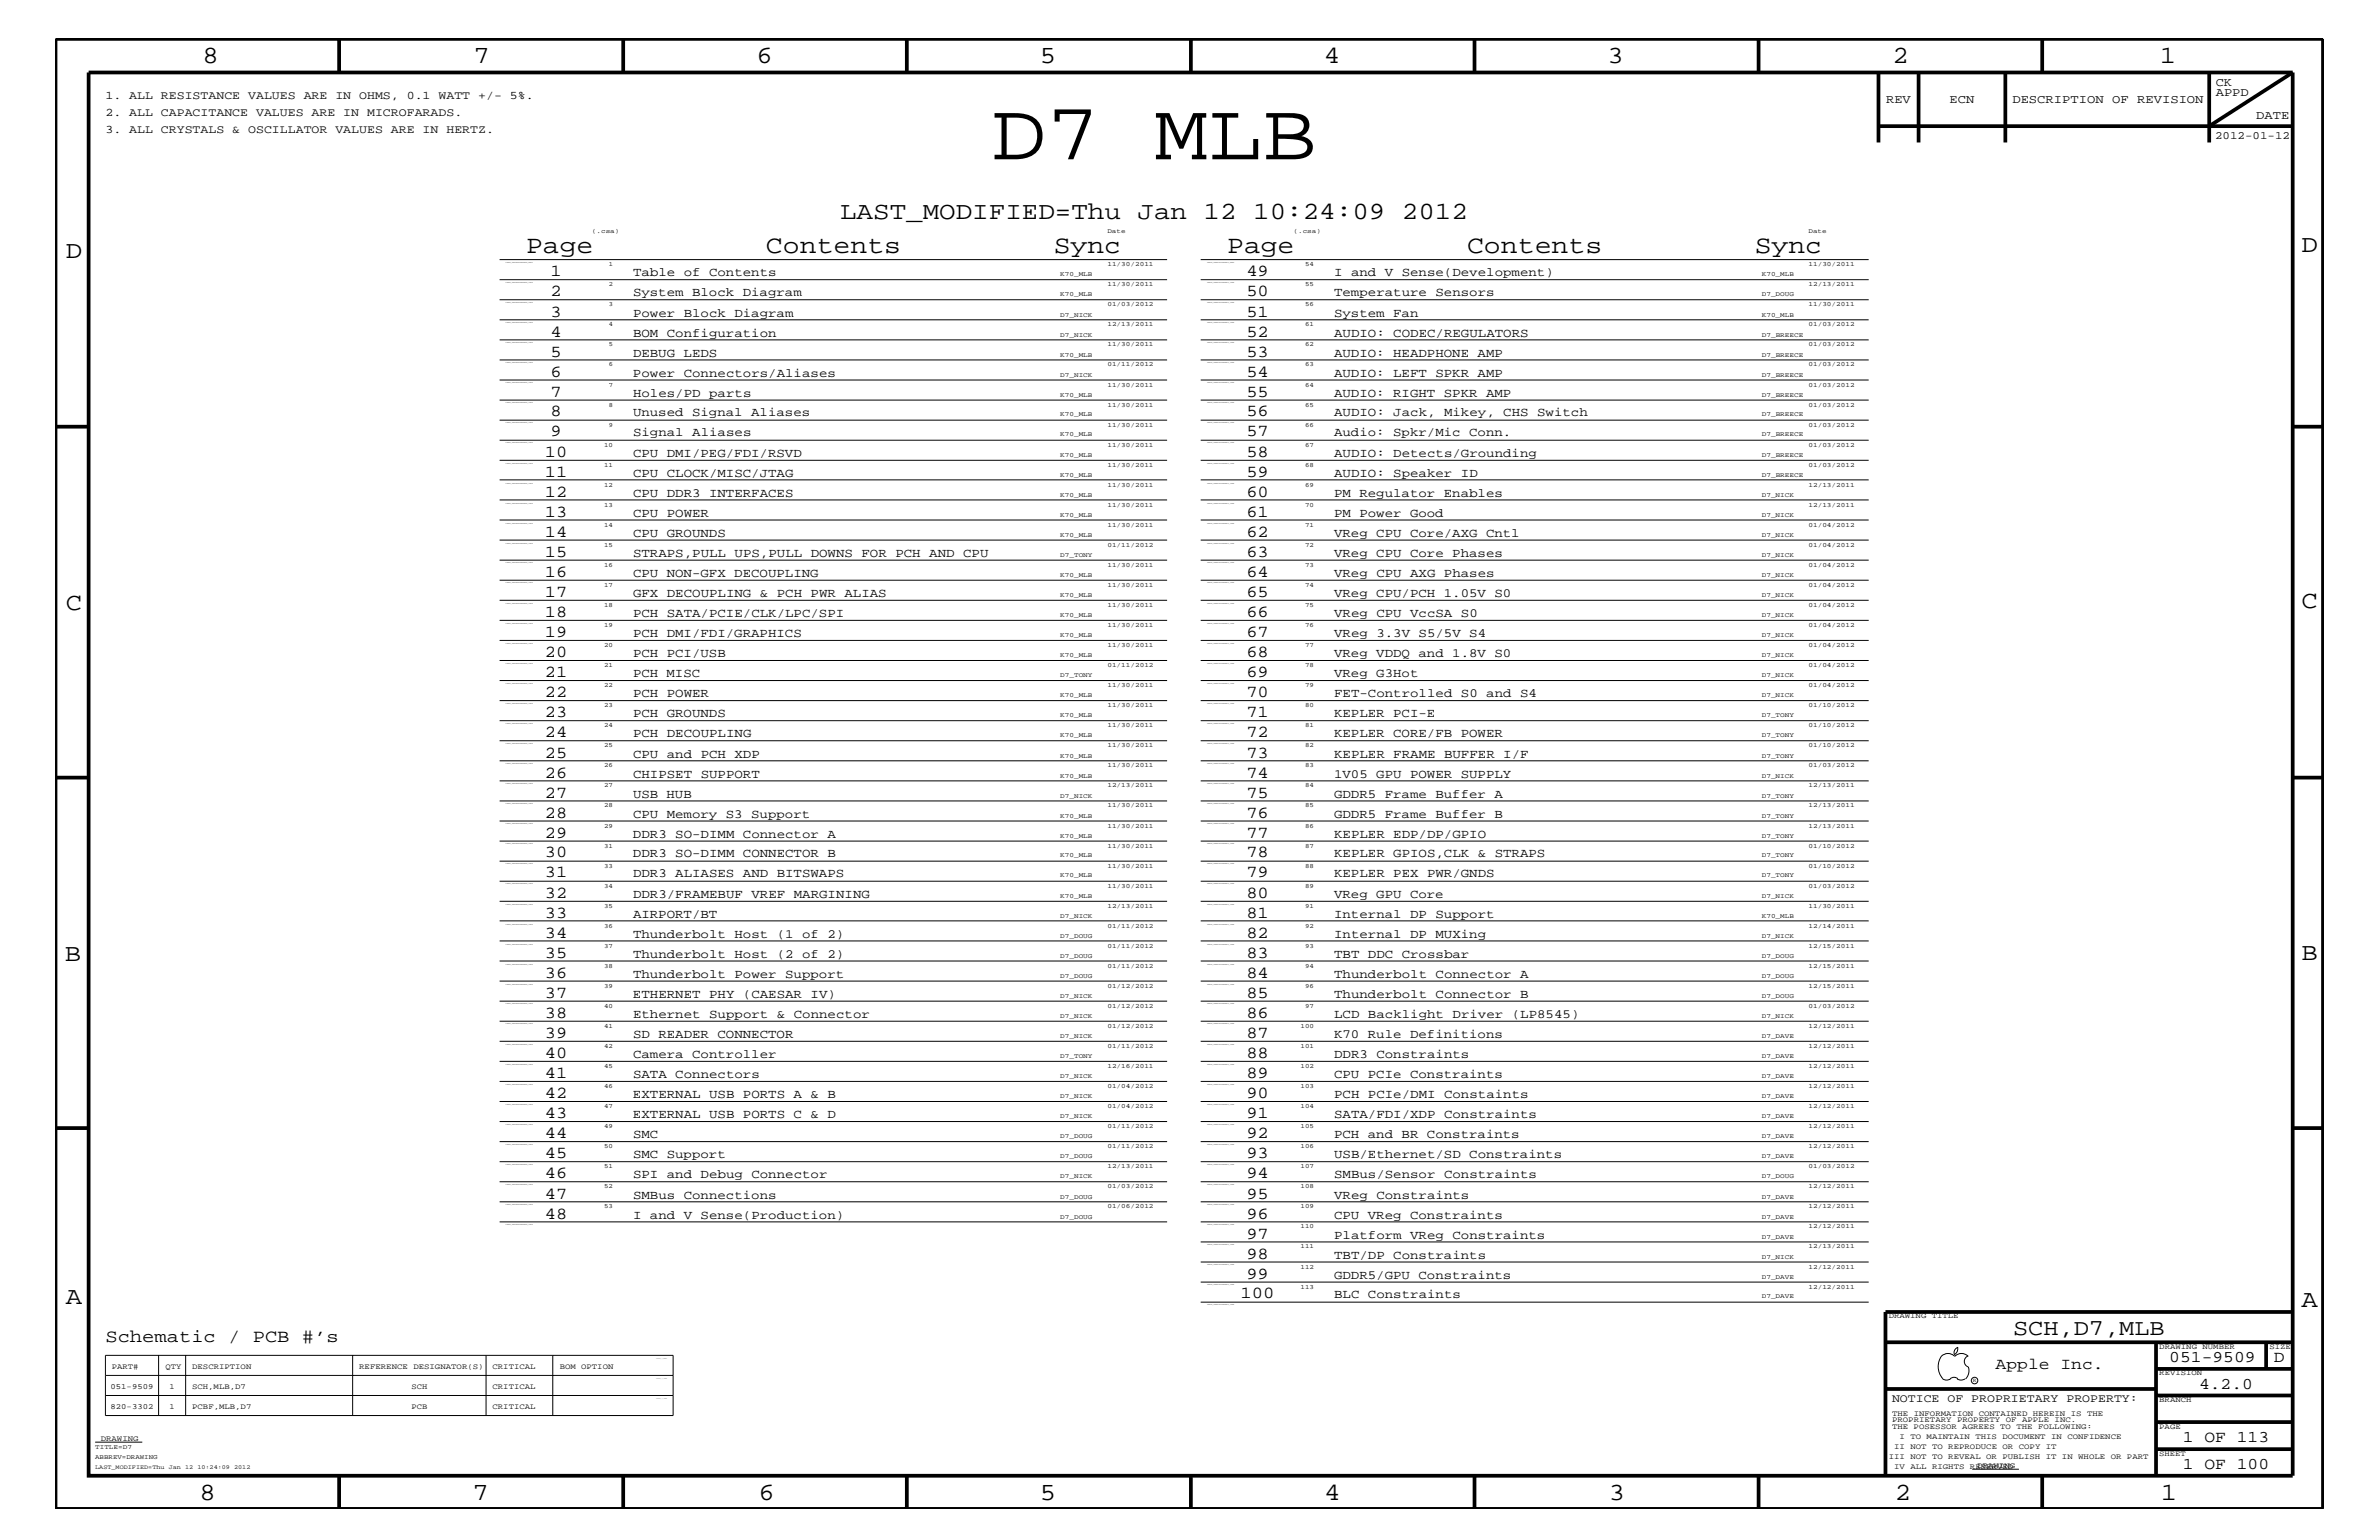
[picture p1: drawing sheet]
<svg xmlns="http://www.w3.org/2000/svg" width="432mm" height="279mm" viewBox="0 0 432 279" stroke-linecap="round" stroke-linejoin="round" font-family="sans-serif">
<defs><g id="words">
<text font-size="14.9" x="180" y="28.9">D7 MLB</text>
<g font-size="4.6">
<text x="95.5" y="45.9">Page</text>
<text x="139" y="45.9">Contents</text>
<text x="191.3" y="45.9">Sync</text>
<text x="222.8" y="45.9">Page</text>
<text x="266.3" y="45.9">Contents</text>
<text x="318.5" y="45.9">Sync</text>
</g>
<g font-size="4.5">
<text x="36.7" y="11.5">8</text>
<text x="85.9" y="11.5">7</text>
<text x="137.3" y="11.5">6</text>
<text x="188.7" y="11.5">5</text>
<text x="240.3" y="11.5">4</text>
<text x="291.8" y="11.5">3</text>
<text x="343.5" y="11.5">2</text>
<text x="392" y="11.5">1</text>
<text x="152.5" y="39.8">LAST_MODIFIED=Thu Jan 12 10:24:09 2012</text>
<text x="11.9" y="46.8">D</text>
<text x="417.7" y="45.7">D</text>
<text x="11.9" y="110.6">C</text>
<text x="417.7" y="110.3">C</text>
<text x="11.8" y="174.3">B</text>
<text x="417.7" y="174.2">B</text>
<text x="11.9" y="236.7">A</text>
<text x="417.7" y="237.1">A</text>
<text x="36.2" y="272.1">8</text>
<text x="85.8" y="272.1">7</text>
<text x="137.7" y="272.1">6</text>
<text x="188.7" y="272.1">5</text>
<text x="240.4" y="272.1">4</text>
<text x="292" y="272.1">3</text>
<text x="343.9" y="272.1">2</text>
<text x="392.2" y="272.1">1</text>
</g>
<text font-size="4.1" x="365.4" y="242.3">SCH,D7,MLB</text>
<text font-size="3.3" x="19.1" y="243.5">Schematic / PCB #’s</text>
<g font-size="3">
<text x="99.9" y="50.2">1</text>
<text x="99.9" y="53.8">2</text>
<text x="226.2" y="50.2">49</text>
<text x="226.2" y="53.8">50</text>
<text x="99.9" y="57.4">3</text>
<text x="226.2" y="57.4">51</text>
<text x="99.9" y="61.1">4</text>
<text x="99.9" y="64.7">5</text>
<text x="226.2" y="61.1">52</text>
<text x="226.2" y="64.7">53</text>
<text x="99.9" y="68.4">6</text>
<text x="99.9" y="72">7</text>
<text x="226.2" y="68.4">54</text>
<text x="226.2" y="72">55</text>
<text x="99.9" y="75.6">8</text>
<text x="226.2" y="75.6">56</text>
<text x="98.9" y="82.8">10</text>
<text x="99.9" y="79.2">9</text>
<text x="226.2" y="79.2">57</text>
<text x="226.2" y="82.8">58</text>
<text x="98.9" y="86.5">11</text>
<text x="226.2" y="86.5">59</text>
<text x="98.9" y="90.1">12</text>
<text x="98.9" y="93.8">13</text>
<text x="226.2" y="90.1">60</text>
<text x="226.2" y="93.8">61</text>
<text x="98.9" y="97.4">14</text>
<text x="98.9" y="101">15</text>
<text x="226.2" y="97.4">62</text>
<text x="226.2" y="101">63</text>
<text x="98.9" y="104.7">16</text>
<text x="226.2" y="104.7">64</text>
<text x="98.9" y="108.3">17</text>
<text x="98.9" y="112">18</text>
<text x="226.2" y="108.3">65</text>
<text x="226.2" y="112">66</text>
<text x="98.9" y="115.6">19</text>
<text x="98.9" y="119.2">20</text>
<text x="226.2" y="115.6">67</text>
<text x="226.2" y="119.2">68</text>
<text x="98.9" y="122.9">21</text>
<text x="226.2" y="122.9">69</text>
<text x="98.9" y="126.5">22</text>
<text x="98.9" y="130.2">23</text>
<text x="226.2" y="126.5">70</text>
<text x="226.2" y="130.2">71</text>
<text x="98.9" y="133.8">24</text>
<text x="98.9" y="137.4">25</text>
<text x="226.2" y="133.8">72</text>
<text x="226.2" y="137.4">73</text>
<text x="98.9" y="141.1">26</text>
<text x="226.2" y="141.1">74</text>
<text x="98.9" y="144.7">27</text>
<text x="98.9" y="148.4">28</text>
<text x="226.2" y="144.7">75</text>
<text x="226.2" y="148.4">76</text>
<text x="98.9" y="152">29</text>
<text x="98.9" y="155.6">30</text>
<text x="226.2" y="152">77</text>
<text x="226.2" y="155.6">78</text>
<text x="98.9" y="159.2">31</text>
<text x="226.2" y="159.2">79</text>
<text x="98.9" y="162.8">32</text>
<text x="98.9" y="166.5">33</text>
<text x="226.2" y="162.8">80</text>
<text x="226.2" y="166.5">81</text>
<text x="98.9" y="170.1">34</text>
<text x="98.9" y="173.8">35</text>
<text x="226.2" y="170.1">82</text>
<text x="226.2" y="173.8">83</text>
<text x="98.9" y="177.4">36</text>
<text x="226.2" y="177.4">84</text>
<text x="98.9" y="181">37</text>
<text x="98.9" y="184.7">38</text>
<text x="226.2" y="181">85</text>
<text x="226.2" y="184.7">86</text>
<text x="98.9" y="188.3">39</text>
<text x="98.9" y="192">40</text>
<text x="226.2" y="188.3">87</text>
<text x="226.2" y="192">88</text>
<text x="98.9" y="195.6">41</text>
<text x="226.2" y="195.6">89</text>
<text x="98.9" y="199.2">42</text>
<text x="98.9" y="202.9">43</text>
<text x="226.2" y="199.2">90</text>
<text x="226.2" y="202.9">91</text>
<text x="98.9" y="206.5">44</text>
<text x="226.2" y="206.5">92</text>
<text x="98.9" y="210.2">45</text>
<text x="98.9" y="213.8">46</text>
<text x="226.2" y="210.2">93</text>
<text x="226.2" y="213.8">94</text>
<text x="98.9" y="217.5">47</text>
<text x="98.9" y="221.1">48</text>
<text x="226.2" y="217.5">95</text>
<text x="226.2" y="221.1">96</text>
<text x="226.2" y="224.7">97</text>
<text x="226.2" y="228.4">98</text>
<text x="226.2" y="232">99</text>
<text x="225.2" y="235.6">100</text>
<text x="362.2" y="248.4">Apple Inc.</text>
<text x="393.7" y="247.1">051-9509</text>
<text x="399.2" y="252">4.2.0</text>
<text x="412.7" y="247.1">D</text>
<text x="396.2" y="261.6">1 OF 113</text>
<text x="396.2" y="266.6">1 OF 100</text>
</g>
<g font-size="2.3">
<text x="114.9" y="53.8">System Block Diagram</text>
<text x="114.9" y="50.2">Table of Contents</text>
<text x="242.1" y="50.2">I and V Sense(Development)</text>
<text x="242.1" y="53.8">Temperature Sensors</text>
<text x="114.9" y="57.4">Power Block Diagram</text>
<text x="242.1" y="57.4">System Fan</text>
<text x="114.9" y="64.7">DEBUG LEDS</text>
<text x="114.9" y="61.1">BOM Configuration</text>
<text x="242.1" y="61.1">AUDIO: CODEC/REGULATORS</text>
<text x="242.1" y="64.7">AUDIO: HEADPHONE AMP</text>
<text x="114.9" y="68.4">Power Connectors/Aliases</text>
<text x="114.9" y="72">Holes/PD parts</text>
<text x="242.1" y="72">AUDIO: RIGHT SPKR AMP</text>
<text x="242.1" y="68.4">AUDIO: LEFT SPKR AMP</text>
<text x="114.9" y="75.6">Unused Signal Aliases</text>
<text x="242.1" y="75.6">AUDIO: Jack, Mikey, CHS Switch</text>
<text x="114.9" y="82.8">CPU DMI/PEG/FDI/RSVD</text>
<text x="114.9" y="79.2">Signal Aliases</text>
<text x="242.1" y="79.2">Audio: Spkr/Mic Conn.</text>
<text x="242.1" y="82.8">AUDIO: Detects/Grounding</text>
<text x="114.9" y="86.5">CPU CLOCK/MISC/JTAG</text>
<text x="242.1" y="86.5">AUDIO: Speaker ID</text>
<text x="114.9" y="90.1">CPU DDR3 INTERFACES</text>
<text x="114.9" y="93.8">CPU POWER</text>
<text x="242.1" y="93.8">PM Power Good</text>
<text x="242.1" y="90.1">PM Regulator Enables</text>
<text x="114.9" y="97.4">CPU GROUNDS</text>
<text x="114.9" y="101">STRAPS,PULL UPS,PULL DOWNS FOR PCH AND CPU</text>
<text x="242.1" y="97.4">VReg CPU Core/AXG Cntl</text>
<text x="242.1" y="101">VReg CPU Core Phases</text>
<text x="114.9" y="104.7">CPU NON-GFX DECOUPLING</text>
<text x="242.1" y="104.7">VReg CPU AXG Phases</text>
<text x="114.9" y="108.3">GFX DECOUPLING &amp; PCH PWR ALIAS</text>
<text x="114.9" y="112">PCH SATA/PCIE/CLK/LPC/SPI</text>
<text x="242.1" y="108.3">VReg CPU/PCH 1.05V S0</text>
<text x="242.1" y="112">VReg CPU VccSA S0</text>
<text x="114.9" y="119.2">PCH PCI/USB</text>
<text x="114.9" y="115.6">PCH DMI/FDI/GRAPHICS</text>
<text x="242.1" y="119.2">VReg VDDQ and 1.8V S0</text>
<text x="242.1" y="115.6">VReg 3.3V S5/5V S4</text>
<text x="114.9" y="122.9">PCH MISC</text>
<text x="242.1" y="122.9">VReg G3Hot</text>
<text x="114.9" y="130.2">PCH GROUNDS</text>
<text x="114.9" y="126.5">PCH POWER</text>
<text x="242.1" y="126.5">FET-Controlled S0 and S4</text>
<text x="242.1" y="130.2">KEPLER PCI-E</text>
<text x="114.9" y="137.4">CPU and PCH XDP</text>
<text x="114.9" y="133.8">PCH DECOUPLING</text>
<text x="242.1" y="137.4">KEPLER FRAME BUFFER I/F</text>
<text x="242.1" y="133.8">KEPLER CORE/FB POWER</text>
<text x="114.9" y="141.1">CHIPSET SUPPORT</text>
<text x="242.1" y="141.1">1V05 GPU POWER SUPPLY</text>
<text x="114.9" y="148.4">CPU Memory S3 Support</text>
<text x="114.9" y="144.7">USB HUB</text>
<text x="242.1" y="144.7">GDDR5 Frame Buffer A</text>
<text x="242.1" y="148.4">GDDR5 Frame Buffer B</text>
<text x="114.9" y="152">DDR3 SO-DIMM Connector A</text>
<text x="114.9" y="155.6">DDR3 SO-DIMM CONNECTOR B</text>
<text x="242.1" y="155.6">KEPLER GPIOS,CLK &amp; STRAPS</text>
<text x="242.1" y="152">KEPLER EDP/DP/GPIO</text>
<text x="114.9" y="159.2">DDR3 ALIASES AND BITSWAPS</text>
<text x="242.1" y="159.2">KEPLER PEX PWR/GNDS</text>
<text x="114.9" y="166.5">AIRPORT/BT</text>
<text x="114.9" y="162.8">DDR3/FRAMEBUF VREF MARGINING</text>
<text x="242.1" y="162.8">VReg GPU Core</text>
<text x="242.1" y="166.5">Internal DP Support</text>
<text x="114.9" y="170.1">Thunderbolt Host (1 of 2)</text>
<text x="114.9" y="173.8">Thunderbolt Host (2 of 2)</text>
<text x="242.1" y="173.8">TBT DDC Crossbar</text>
<text x="242.1" y="170.1">Internal DP MUXing</text>
<text x="114.9" y="177.4">Thunderbolt Power Support</text>
<text x="242.1" y="177.4">Thunderbolt Connector A</text>
<text x="114.9" y="181">ETHERNET PHY (CAESAR IV)</text>
<text x="114.9" y="184.7">Ethernet Support &amp; Connector</text>
<text x="242.1" y="181">Thunderbolt Connector B</text>
<text x="242.1" y="184.7">LCD Backlight Driver (LP8545)</text>
<text x="114.9" y="188.3">SD READER CONNECTOR</text>
<text x="114.9" y="192">Camera Controller</text>
<text x="242.1" y="192">DDR3 Constraints</text>
<text x="242.1" y="188.3">K70 Rule Definitions</text>
<text x="114.9" y="195.6">SATA Connectors</text>
<text x="242.1" y="195.6">CPU PCIe Constraints</text>
<text x="114.9" y="199.2">EXTERNAL USB PORTS A &amp; B</text>
<text x="114.9" y="202.9">EXTERNAL USB PORTS C &amp; D</text>
<text x="242.1" y="202.9">SATA/FDI/XDP Constraints</text>
<text x="242.1" y="199.2">PCH PCIe/DMI Constaints</text>
<text x="114.9" y="206.5">SMC</text>
<text x="242.1" y="206.5">PCH and BR Constraints</text>
<text x="114.9" y="213.8">SPI and Debug Connector</text>
<text x="114.9" y="210.2">SMC Support</text>
<text x="242.1" y="213.8">SMBus/Sensor Constraints</text>
<text x="242.1" y="210.2">USB/Ethernet/SD Constraints</text>
<text x="114.9" y="221.1">I and V Sense(Production)</text>
<text x="114.9" y="217.5">SMBus Connections</text>
<text x="242.1" y="217.5">VReg Constraints</text>
<text x="242.1" y="221.1">CPU VReg Constraints</text>
<text x="242.1" y="224.7">Platform VReg Constraints</text>
<text x="242.1" y="232">GDDR5/GPU Constraints</text>
<text x="242.1" y="228.4">TBT/DP Constraints</text>
<text x="242.1" y="235.6">BLC Constraints</text>
</g>
<g font-size="2.2">
<text x="402.2" y="17.4">APPD</text>
<text x="402.2" y="15.6">CK</text>
<text x="342.3" y="18.7">REV</text>
<text x="353.9" y="18.7">ECN</text>
<text x="365.3" y="18.7">DESCRIPTION OF REVISION</text>
<text x="409.5" y="21.6">DATE</text>
</g>
<g font-size="2.1">
<text x="19.1" y="18">1. ALL RESISTANCE VALUES ARE IN OHMS, 0.1 WATT +/- 5%.</text>
<text x="19.1" y="21">2. ALL CAPACITANCE VALUES ARE IN MICROFARADS.</text>
<text x="19.1" y="24.1">3. ALL CRYSTALS &amp; OSCILLATOR VALUES ARE IN HERTZ.</text>
<text x="343.4" y="254.4">NOTICE OF PROPRIETARY PROPERTY:</text>
</g>
<text font-size="2" x="402" y="25.3">2012-01-12</text>
<g font-size="1.4">
<text x="342.8" y="239.2">DRAWING TITLE</text>
<text x="391.9" y="244.7">DRAWING NUMBER</text>
<text x="411.9" y="244.7">SIZE</text>
<text x="20.1" y="252">051-9509</text>
<text x="20.3" y="248.4">PART#</text>
<text x="30.1" y="248.4">QTY</text>
<text x="30.8" y="252">1</text>
<text x="34.9" y="248.4">DESCRIPTION</text>
<text x="34.9" y="252">SCH,MLB,D7</text>
<text x="65.2" y="248.4">REFERENCE DESIGNATOR(S)</text>
<text x="74.7" y="252">SCH</text>
<text x="89.4" y="248.4">CRITICAL</text>
<text x="89.4" y="252">CRITICAL</text>
<text x="101.6" y="248.4">BOM OPTION</text>
<text x="391.9" y="249.5">REVISION</text>
<text x="20.1" y="255.6">820-3302</text>
<text x="30.8" y="255.6">1</text>
<text x="34.9" y="255.6">PCBF,MLB,D7</text>
<text x="74.7" y="255.6">PCB</text>
<text x="89.4" y="255.6">CRITICAL</text>
<text x="343.4" y="256.8">THE INFORMATION CONTAINED HEREIN IS THE</text>
<text x="391.9" y="254.4">BRANCH</text>
<text x="18.3" y="261.4">DRAWING</text>
<text x="343.4" y="259.3">THE POSESSOR AGREES TO THE FOLLOWING:</text>
<text x="343.4" y="258">PROPRIETARY PROPERTY OF APPLE INC.</text>
<text x="343.8" y="262.9">II NOT TO REPRODUCE OR COPY IT</text>
<text x="344.8" y="261.1">I TO MAINTAIN THIS DOCUMENT IN CONFIDENCE</text>
<text x="391.9" y="259.3">PAGE</text>
<text x="342.8" y="264.7">III NOT TO REVEAL OR PUBLISH IT IN WHOLE OR PART</text>
<text x="343.8" y="266.6">IV ALL RIGHTS RESERVED</text>
<text x="358.9" y="266.3">DRAWING</text>
<text x="391.9" y="264.1">SHEET</text>
</g>
<g font-size="1.2">
<text x="107.4" y="42.3">(.csa)</text>
<text x="201" y="42.3">Date</text>
<text x="234.8" y="42.3">(.csa)</text>
<text x="328.3" y="42.3">Date</text>
<text x="110.5" y="48.3">1</text>
<text x="110.5" y="51.9">2</text>
<text x="192.4" y="50.2">K70_MLB</text>
<text x="192.4" y="53.8">K70_MLB</text>
<text x="201" y="48.3">11/30/2011</text>
<text x="201" y="51.9">11/30/2011</text>
<text x="236.9" y="48.3">54</text>
<text x="236.9" y="51.9">55</text>
<text x="319.8" y="50.2">K70_MLB</text>
<text x="319.8" y="53.8">D7_DOUG</text>
<text x="328.3" y="48.3">11/30/2011</text>
<text x="328.3" y="51.9">12/13/2011</text>
<text x="110.5" y="55.6">3</text>
<text x="110.5" y="59.2">4</text>
<text x="192.4" y="57.4">D7_NICK</text>
<text x="201" y="55.6">01/03/2012</text>
<text x="201" y="59.2">12/13/2011</text>
<text x="236.9" y="55.6">56</text>
<text x="236.9" y="59.2">61</text>
<text x="319.8" y="57.4">K70_MLB</text>
<text x="328.3" y="55.6">11/30/2011</text>
<text x="328.3" y="59.2">01/03/2012</text>
<text x="110.5" y="62.9">5</text>
<text x="192.4" y="61.1">D7_NICK</text>
<text x="192.4" y="64.7">K70_MLB</text>
<text x="201" y="62.9">11/30/2011</text>
<text x="236.9" y="62.9">62</text>
<text x="319.8" y="61.1">D7_BREECE</text>
<text x="319.8" y="64.7">D7_BREECE</text>
<text x="328.3" y="62.9">01/03/2012</text>
<text x="110.5" y="66.5">6</text>
<text x="110.5" y="70.1">7</text>
<text x="192.4" y="68.4">D7_NICK</text>
<text x="192.4" y="72">K70_MLB</text>
<text x="201" y="66.5">01/11/2012</text>
<text x="201" y="70.1">11/30/2011</text>
<text x="236.9" y="66.5">63</text>
<text x="236.9" y="70.1">64</text>
<text x="319.8" y="68.4">D7_BREECE</text>
<text x="319.8" y="72">D7_BREECE</text>
<text x="328.3" y="66.5">01/03/2012</text>
<text x="328.3" y="70.1">01/03/2012</text>
<text x="110.5" y="73.8">8</text>
<text x="110.5" y="77.4">9</text>
<text x="192.4" y="75.6">K70_MLB</text>
<text x="201" y="73.8">11/30/2011</text>
<text x="201" y="77.4">11/30/2011</text>
<text x="236.9" y="73.8">65</text>
<text x="236.9" y="77.4">66</text>
<text x="319.8" y="75.6">D7_BREECE</text>
<text x="328.3" y="73.8">01/03/2012</text>
<text x="328.3" y="77.4">01/03/2012</text>
<text x="109.6" y="81.1">10</text>
<text x="192.4" y="79.2">K70_MLB</text>
<text x="192.4" y="82.8">K70_MLB</text>
<text x="201" y="81.1">11/30/2011</text>
<text x="236.9" y="81.1">67</text>
<text x="319.8" y="79.2">D7_BREECE</text>
<text x="319.8" y="82.8">D7_BREECE</text>
<text x="328.3" y="81.1">01/03/2012</text>
<text x="109.6" y="84.7">11</text>
<text x="109.6" y="88.3">12</text>
<text x="192.4" y="86.5">K70_MLB</text>
<text x="201" y="84.7">11/30/2011</text>
<text x="201" y="88.3">11/30/2011</text>
<text x="236.9" y="84.7">68</text>
<text x="236.9" y="88.3">69</text>
<text x="319.8" y="86.5">D7_BREECE</text>
<text x="328.3" y="84.7">01/03/2012</text>
<text x="328.3" y="88.3">12/13/2011</text>
<text x="109.6" y="92">13</text>
<text x="109.6" y="95.6">14</text>
<text x="192.4" y="90.1">K70_MLB</text>
<text x="192.4" y="93.8">K70_MLB</text>
<text x="201" y="92">11/30/2011</text>
<text x="201" y="95.6">11/30/2011</text>
<text x="236.9" y="92">70</text>
<text x="236.9" y="95.6">71</text>
<text x="319.8" y="90.1">D7_NICK</text>
<text x="319.8" y="93.8">D7_NICK</text>
<text x="328.3" y="92">12/13/2011</text>
<text x="328.3" y="95.6">01/04/2012</text>
<text x="109.6" y="99.3">15</text>
<text x="192.4" y="97.4">K70_MLB</text>
<text x="192.4" y="101">D7_TONY</text>
<text x="201" y="99.3">01/11/2012</text>
<text x="236.9" y="99.3">72</text>
<text x="319.8" y="97.4">D7_NICK</text>
<text x="319.8" y="101">D7_NICK</text>
<text x="328.3" y="99.3">01/04/2012</text>
<text x="109.6" y="102.9">16</text>
<text x="109.6" y="106.5">17</text>
<text x="192.4" y="104.7">K70_MLB</text>
<text x="201" y="102.9">11/30/2011</text>
<text x="201" y="106.5">11/30/2011</text>
<text x="236.9" y="102.9">73</text>
<text x="236.9" y="106.5">74</text>
<text x="319.8" y="104.7">D7_NICK</text>
<text x="328.3" y="102.9">01/04/2012</text>
<text x="328.3" y="106.5">01/04/2012</text>
<text x="109.6" y="110.2">18</text>
<text x="109.6" y="113.7">19</text>
<text x="192.4" y="108.3">K70_MLB</text>
<text x="192.4" y="112">K70_MLB</text>
<text x="201" y="110.2">11/30/2011</text>
<text x="201" y="113.7">11/30/2011</text>
<text x="236.9" y="110.2">75</text>
<text x="236.9" y="113.7">76</text>
<text x="319.8" y="108.3">D7_NICK</text>
<text x="319.8" y="112">D7_NICK</text>
<text x="328.3" y="110.2">01/04/2012</text>
<text x="328.3" y="113.7">01/04/2012</text>
<text x="109.6" y="117.4">20</text>
<text x="192.4" y="115.6">K70_MLB</text>
<text x="192.4" y="119.2">K70_MLB</text>
<text x="201" y="117.4">11/30/2011</text>
<text x="236.9" y="117.4">77</text>
<text x="319.8" y="115.6">D7_NICK</text>
<text x="319.8" y="119.2">D7_NICK</text>
<text x="328.3" y="117.4">01/04/2012</text>
<text x="109.6" y="121">21</text>
<text x="109.6" y="124.7">22</text>
<text x="192.4" y="122.9">D7_TONY</text>
<text x="201" y="121">01/11/2012</text>
<text x="201" y="124.7">11/30/2011</text>
<text x="236.9" y="121">78</text>
<text x="236.9" y="124.7">79</text>
<text x="319.8" y="122.9">D7_NICK</text>
<text x="328.3" y="121">01/04/2012</text>
<text x="328.3" y="124.7">01/04/2012</text>
<text x="109.6" y="128.3">23</text>
<text x="109.6" y="131.9">24</text>
<text x="192.4" y="126.5">K70_MLB</text>
<text x="192.4" y="130.2">K70_MLB</text>
<text x="201" y="128.3">11/30/2011</text>
<text x="201" y="131.9">11/30/2011</text>
<text x="236.9" y="128.3">80</text>
<text x="236.9" y="131.9">81</text>
<text x="319.8" y="126.5">D7_NICK</text>
<text x="319.8" y="130.2">D7_TONY</text>
<text x="328.3" y="128.3">01/10/2012</text>
<text x="328.3" y="131.9">01/10/2012</text>
<text x="109.6" y="135.6">25</text>
<text x="192.4" y="133.8">K70_MLB</text>
<text x="192.4" y="137.4">K70_MLB</text>
<text x="201" y="135.6">11/30/2011</text>
<text x="236.9" y="135.6">82</text>
<text x="319.8" y="133.8">D7_TONY</text>
<text x="319.8" y="137.4">D7_TONY</text>
<text x="328.3" y="135.6">01/10/2012</text>
<text x="109.6" y="139.2">26</text>
<text x="109.6" y="142.9">27</text>
<text x="192.4" y="141.1">K70_MLB</text>
<text x="201" y="139.2">11/30/2011</text>
<text x="201" y="142.9">12/13/2011</text>
<text x="236.9" y="139.2">83</text>
<text x="236.9" y="142.9">84</text>
<text x="319.8" y="141.1">D7_NICK</text>
<text x="328.3" y="139.2">01/03/2012</text>
<text x="328.3" y="142.9">12/13/2011</text>
<text x="109.6" y="146.5">28</text>
<text x="192.4" y="144.7">D7_NICK</text>
<text x="192.4" y="148.4">K70_MLB</text>
<text x="201" y="146.5">11/30/2011</text>
<text x="236.9" y="146.5">85</text>
<text x="319.8" y="144.7">D7_TONY</text>
<text x="319.8" y="148.4">D7_TONY</text>
<text x="328.3" y="146.5">12/13/2011</text>
<text x="109.6" y="150.1">29</text>
<text x="109.6" y="153.8">31</text>
<text x="192.4" y="152">K70_MLB</text>
<text x="192.4" y="155.6">K70_MLB</text>
<text x="201" y="150.1">11/30/2011</text>
<text x="201" y="153.8">11/30/2011</text>
<text x="236.9" y="150.1">86</text>
<text x="236.9" y="153.8">87</text>
<text x="319.8" y="152">D7_TONY</text>
<text x="319.8" y="155.6">D7_TONY</text>
<text x="328.3" y="150.1">12/13/2011</text>
<text x="328.3" y="153.8">01/10/2012</text>
<text x="109.6" y="157.4">33</text>
<text x="109.6" y="161.1">34</text>
<text x="192.4" y="159.2">K70_MLB</text>
<text x="201" y="157.4">11/30/2011</text>
<text x="201" y="161.1">11/30/2011</text>
<text x="236.9" y="157.4">88</text>
<text x="236.9" y="161.1">89</text>
<text x="319.8" y="159.2">D7_TONY</text>
<text x="328.3" y="157.4">01/10/2012</text>
<text x="328.3" y="161.1">01/03/2012</text>
<text x="109.6" y="164.7">35</text>
<text x="192.4" y="162.8">K70_MLB</text>
<text x="192.4" y="166.5">D7_NICK</text>
<text x="201" y="164.7">12/13/2011</text>
<text x="236.9" y="164.7">91</text>
<text x="319.8" y="162.8">D7_NICK</text>
<text x="319.8" y="166.5">K70_MLB</text>
<text x="328.3" y="164.7">11/30/2011</text>
<text x="109.6" y="168.3">36</text>
<text x="109.6" y="172">37</text>
<text x="192.4" y="170.1">D7_DOUG</text>
<text x="192.4" y="173.8">D7_DOUG</text>
<text x="201" y="168.3">01/11/2012</text>
<text x="201" y="172">01/11/2012</text>
<text x="236.9" y="168.3">92</text>
<text x="236.9" y="172">93</text>
<text x="319.8" y="170.1">D7_NICK</text>
<text x="319.8" y="173.8">D7_DOUG</text>
<text x="328.3" y="168.3">12/14/2011</text>
<text x="328.3" y="172">12/15/2011</text>
<text x="109.6" y="175.6">38</text>
<text x="109.6" y="179.3">39</text>
<text x="192.4" y="177.4">D7_DOUG</text>
<text x="201" y="175.6">01/11/2012</text>
<text x="201" y="179.3">01/12/2012</text>
<text x="236.9" y="175.6">94</text>
<text x="236.9" y="179.3">96</text>
<text x="319.8" y="177.4">D7_DOUG</text>
<text x="328.3" y="175.6">12/15/2011</text>
<text x="328.3" y="179.3">12/15/2011</text>
<text x="109.6" y="182.9">40</text>
<text x="192.4" y="181">D7_NICK</text>
<text x="192.4" y="184.7">D7_NICK</text>
<text x="201" y="182.9">01/12/2012</text>
<text x="236.9" y="182.9">97</text>
<text x="319.8" y="181">D7_DOUG</text>
<text x="319.8" y="184.7">D7_NICK</text>
<text x="328.3" y="182.9">01/03/2012</text>
<text x="109.6" y="186.5">41</text>
<text x="109.6" y="190.2">42</text>
<text x="192.4" y="188.3">D7_NICK</text>
<text x="192.4" y="192">D7_TONY</text>
<text x="201" y="186.5">01/12/2012</text>
<text x="201" y="190.2">01/11/2012</text>
<text x="236.1" y="186.5">100</text>
<text x="236.1" y="190.2">101</text>
<text x="319.8" y="188.3">D7_DAVE</text>
<text x="319.8" y="192">D7_DAVE</text>
<text x="328.3" y="186.5">12/12/2011</text>
<text x="328.3" y="190.2">12/12/2011</text>
<text x="109.6" y="193.7">45</text>
<text x="109.6" y="197.4">46</text>
<text x="192.4" y="195.6">D7_NICK</text>
<text x="201" y="193.7">12/16/2011</text>
<text x="201" y="197.4">01/04/2012</text>
<text x="236.1" y="193.7">102</text>
<text x="236.1" y="197.4">103</text>
<text x="319.8" y="195.6">D7_DAVE</text>
<text x="328.3" y="193.7">12/12/2011</text>
<text x="328.3" y="197.4">12/12/2011</text>
<text x="109.6" y="201">47</text>
<text x="192.4" y="199.2">D7_NICK</text>
<text x="192.4" y="202.9">D7_NICK</text>
<text x="201" y="201">01/04/2012</text>
<text x="236.1" y="201">104</text>
<text x="319.8" y="199.2">D7_DAVE</text>
<text x="319.8" y="202.9">D7_DAVE</text>
<text x="328.3" y="201">12/12/2011</text>
<text x="109.6" y="204.7">49</text>
<text x="109.6" y="208.3">50</text>
<text x="192.4" y="206.5">D7_DOUG</text>
<text x="201" y="204.7">01/11/2012</text>
<text x="201" y="208.3">01/11/2012</text>
<text x="236.1" y="204.7">105</text>
<text x="236.1" y="208.3">106</text>
<text x="319.8" y="206.5">D7_DAVE</text>
<text x="328.3" y="204.7">12/12/2011</text>
<text x="328.3" y="208.3">12/12/2011</text>
<text x="109.6" y="211.9">51</text>
<text x="109.6" y="215.6">52</text>
<text x="192.4" y="210.2">D7_DOUG</text>
<text x="192.4" y="213.8">D7_NICK</text>
<text x="201" y="211.9">12/13/2011</text>
<text x="201" y="215.6">01/03/2012</text>
<text x="236.1" y="211.9">107</text>
<text x="236.1" y="215.6">108</text>
<text x="319.8" y="210.2">D7_DAVE</text>
<text x="319.8" y="213.8">D7_DOUG</text>
<text x="328.3" y="211.9">01/03/2012</text>
<text x="328.3" y="215.6">12/12/2011</text>
<text x="109.6" y="219.2">53</text>
<text x="192.4" y="217.5">D7_DOUG</text>
<text x="192.4" y="221.1">D7_DOUG</text>
<text x="201" y="219.2">01/06/2012</text>
<text x="236.1" y="219.2">109</text>
<text x="319.8" y="217.5">D7_DAVE</text>
<text x="319.8" y="221.1">D7_DAVE</text>
<text x="328.3" y="219.2">12/12/2011</text>
<text x="236.1" y="222.9">110</text>
<text x="236.1" y="226.5">111</text>
<text x="319.8" y="224.7">D7_DAVE</text>
<text x="328.3" y="222.9">12/12/2011</text>
<text x="328.3" y="226.5">12/13/2011</text>
<text x="236.1" y="230.2">112</text>
<text x="236.1" y="233.8">113</text>
<text x="319.8" y="228.4">D7_NICK</text>
<text x="319.8" y="232">D7_DAVE</text>
<text x="328.3" y="230.2">12/12/2011</text>
<text x="328.3" y="233.8">12/12/2011</text>
<text x="319.8" y="235.6">D7_DAVE</text>
<text x="17.3" y="262.9">TITLE=D7</text>
<text x="17.3" y="264.7">ABBREV=DRAWING</text>
</g>
<text font-size="1.1" x="17.3" y="266.6">LAST_MODIFIED=Thu Jan 12 10:24:09 2012</text>
<text font-size="1" x="358.1" y="250.7">R</text>
<g font-size=".3">
<text x="91.8" y="47.7">TABLE_TABLEOFCONTENTS_HEAD</text>
<text x="219.1" y="47.7">TABLE_TABLEOFCONTENTS_HEAD</text>
<text x="91.8" y="51.3">TABLE_TABLEOFCONTENTS_ITEM</text>
<text x="219.1" y="51.3">TABLE_TABLEOFCONTENTS_ITEM</text>
<text x="91.8" y="55">TABLE_TABLEOFCONTENTS_ITEM</text>
<text x="91.8" y="58.6">TABLE_TABLEOFCONTENTS_ITEM</text>
<text x="219.1" y="55">TABLE_TABLEOFCONTENTS_ITEM</text>
<text x="219.1" y="58.6">TABLE_TABLEOFCONTENTS_ITEM</text>
<text x="91.8" y="62.3">TABLE_TABLEOFCONTENTS_ITEM</text>
<text x="91.8" y="65.9">TABLE_TABLEOFCONTENTS_ITEM</text>
<text x="219.1" y="62.3">TABLE_TABLEOFCONTENTS_ITEM</text>
<text x="219.1" y="65.9">TABLE_TABLEOFCONTENTS_ITEM</text>
<text x="91.8" y="69.5">TABLE_TABLEOFCONTENTS_ITEM</text>
<text x="219.1" y="69.5">TABLE_TABLEOFCONTENTS_ITEM</text>
<text x="91.8" y="73.2">TABLE_TABLEOFCONTENTS_ITEM</text>
<text x="91.8" y="76.8">TABLE_TABLEOFCONTENTS_ITEM</text>
<text x="219.1" y="73.2">TABLE_TABLEOFCONTENTS_ITEM</text>
<text x="219.1" y="76.8">TABLE_TABLEOFCONTENTS_ITEM</text>
<text x="91.8" y="80.5">TABLE_TABLEOFCONTENTS_ITEM</text>
<text x="219.1" y="80.5">TABLE_TABLEOFCONTENTS_ITEM</text>
<text x="91.8" y="84.1">TABLE_TABLEOFCONTENTS_ITEM</text>
<text x="91.8" y="87.7">TABLE_TABLEOFCONTENTS_ITEM</text>
<text x="219.1" y="84.1">TABLE_TABLEOFCONTENTS_ITEM</text>
<text x="219.1" y="87.7">TABLE_TABLEOFCONTENTS_ITEM</text>
<text x="91.8" y="91.4">TABLE_TABLEOFCONTENTS_ITEM</text>
<text x="91.8" y="95">TABLE_TABLEOFCONTENTS_ITEM</text>
<text x="219.1" y="91.4">TABLE_TABLEOFCONTENTS_ITEM</text>
<text x="219.1" y="95">TABLE_TABLEOFCONTENTS_ITEM</text>
<text x="91.8" y="98.7">TABLE_TABLEOFCONTENTS_ITEM</text>
<text x="219.1" y="98.7">TABLE_TABLEOFCONTENTS_ITEM</text>
<text x="91.8" y="102.2">TABLE_TABLEOFCONTENTS_ITEM</text>
<text x="91.8" y="105.9">TABLE_TABLEOFCONTENTS_ITEM</text>
<text x="219.1" y="102.2">TABLE_TABLEOFCONTENTS_ITEM</text>
<text x="219.1" y="105.9">TABLE_TABLEOFCONTENTS_ITEM</text>
<text x="91.8" y="109.5">TABLE_TABLEOFCONTENTS_ITEM</text>
<text x="91.8" y="113.1">TABLE_TABLEOFCONTENTS_ITEM</text>
<text x="219.1" y="109.5">TABLE_TABLEOFCONTENTS_ITEM</text>
<text x="219.1" y="113.1">TABLE_TABLEOFCONTENTS_ITEM</text>
<text x="91.8" y="116.8">TABLE_TABLEOFCONTENTS_ITEM</text>
<text x="219.1" y="116.8">TABLE_TABLEOFCONTENTS_ITEM</text>
<text x="91.8" y="120.4">TABLE_TABLEOFCONTENTS_ITEM</text>
<text x="91.8" y="124.1">TABLE_TABLEOFCONTENTS_ITEM</text>
<text x="219.1" y="120.4">TABLE_TABLEOFCONTENTS_ITEM</text>
<text x="219.1" y="124.1">TABLE_TABLEOFCONTENTS_ITEM</text>
<text x="91.8" y="127.7">TABLE_TABLEOFCONTENTS_ITEM</text>
<text x="91.8" y="131.3">TABLE_TABLEOFCONTENTS_ITEM</text>
<text x="219.1" y="127.7">TABLE_TABLEOFCONTENTS_ITEM</text>
<text x="219.1" y="131.3">TABLE_TABLEOFCONTENTS_ITEM</text>
<text x="91.8" y="135">TABLE_TABLEOFCONTENTS_ITEM</text>
<text x="219.1" y="135">TABLE_TABLEOFCONTENTS_ITEM</text>
<text x="91.8" y="138.6">TABLE_TABLEOFCONTENTS_ITEM</text>
<text x="91.8" y="142.3">TABLE_TABLEOFCONTENTS_ITEM</text>
<text x="219.1" y="138.6">TABLE_TABLEOFCONTENTS_ITEM</text>
<text x="219.1" y="142.3">TABLE_TABLEOFCONTENTS_ITEM</text>
<text x="91.8" y="145.9">TABLE_TABLEOFCONTENTS_ITEM</text>
<text x="91.8" y="149.5">TABLE_TABLEOFCONTENTS_ITEM</text>
<text x="219.1" y="145.9">TABLE_TABLEOFCONTENTS_ITEM</text>
<text x="219.1" y="149.5">TABLE_TABLEOFCONTENTS_ITEM</text>
<text x="91.8" y="153.2">TABLE_TABLEOFCONTENTS_ITEM</text>
<text x="219.1" y="153.2">TABLE_TABLEOFCONTENTS_ITEM</text>
<text x="91.8" y="156.8">TABLE_TABLEOFCONTENTS_ITEM</text>
<text x="91.8" y="160.5">TABLE_TABLEOFCONTENTS_ITEM</text>
<text x="219.1" y="156.8">TABLE_TABLEOFCONTENTS_ITEM</text>
<text x="219.1" y="160.5">TABLE_TABLEOFCONTENTS_ITEM</text>
<text x="91.8" y="164.1">TABLE_TABLEOFCONTENTS_ITEM</text>
<text x="91.8" y="167.8">TABLE_TABLEOFCONTENTS_ITEM</text>
<text x="219.1" y="164.1">TABLE_TABLEOFCONTENTS_ITEM</text>
<text x="219.1" y="167.8">TABLE_TABLEOFCONTENTS_ITEM</text>
<text x="91.8" y="171.4">TABLE_TABLEOFCONTENTS_ITEM</text>
<text x="219.1" y="171.4">TABLE_TABLEOFCONTENTS_ITEM</text>
<text x="91.8" y="175">TABLE_TABLEOFCONTENTS_ITEM</text>
<text x="91.8" y="178.7">TABLE_TABLEOFCONTENTS_ITEM</text>
<text x="219.1" y="175">TABLE_TABLEOFCONTENTS_ITEM</text>
<text x="219.1" y="178.7">TABLE_TABLEOFCONTENTS_ITEM</text>
<text x="91.8" y="182.2">TABLE_TABLEOFCONTENTS_ITEM</text>
<text x="91.8" y="185.9">TABLE_TABLEOFCONTENTS_ITEM</text>
<text x="219.1" y="182.2">TABLE_TABLEOFCONTENTS_ITEM</text>
<text x="219.1" y="185.9">TABLE_TABLEOFCONTENTS_ITEM</text>
<text x="91.8" y="189.5">TABLE_TABLEOFCONTENTS_ITEM</text>
<text x="219.1" y="189.5">TABLE_TABLEOFCONTENTS_ITEM</text>
<text x="91.8" y="193.2">TABLE_TABLEOFCONTENTS_ITEM</text>
<text x="91.8" y="196.8">TABLE_TABLEOFCONTENTS_ITEM</text>
<text x="219.1" y="193.2">TABLE_TABLEOFCONTENTS_ITEM</text>
<text x="219.1" y="196.8">TABLE_TABLEOFCONTENTS_ITEM</text>
<text x="91.8" y="200.4">TABLE_TABLEOFCONTENTS_ITEM</text>
<text x="219.1" y="200.4">TABLE_TABLEOFCONTENTS_ITEM</text>
<text x="91.8" y="204.1">TABLE_TABLEOFCONTENTS_ITEM</text>
<text x="91.8" y="207.7">TABLE_TABLEOFCONTENTS_ITEM</text>
<text x="219.1" y="204.1">TABLE_TABLEOFCONTENTS_ITEM</text>
<text x="219.1" y="207.7">TABLE_TABLEOFCONTENTS_ITEM</text>
<text x="91.8" y="211.4">TABLE_TABLEOFCONTENTS_ITEM</text>
<text x="91.8" y="215">TABLE_TABLEOFCONTENTS_ITEM</text>
<text x="219.1" y="211.4">TABLE_TABLEOFCONTENTS_ITEM</text>
<text x="219.1" y="215">TABLE_TABLEOFCONTENTS_ITEM</text>
<text x="91.8" y="218.6">TABLE_TABLEOFCONTENTS_ITEM</text>
<text x="219.1" y="218.6">TABLE_TABLEOFCONTENTS_ITEM</text>
<text x="91.8" y="222.3">TABLE_TABLEOFCONTENTS_ITEM</text>
<text x="219.1" y="222.3">TABLE_TABLEOFCONTENTS_ITEM</text>
<text x="219.1" y="225.9">TABLE_TABLEOFCONTENTS_ITEM</text>
<text x="219.1" y="229.6">TABLE_TABLEOFCONTENTS_ITEM</text>
<text x="219.1" y="233.2">TABLE_TABLEOFCONTENTS_ITEM</text>
<text x="219.1" y="236.8">TABLE_TABLEOFCONTENTS_ITEM</text>
</g>
</g></defs>
<g fill="none" stroke="#000" stroke-width=".68" stroke-linecap="butt">
<path d="M10.1 7.1h411.5v266.7h-411.5zM16.1 13.2h400v254.5h-400zM61.6 7.1v6.1M113.1 7.1v6.1M164.6 7.1v6.1M216.2 7.1v6.1M267.6 7.1v6.1M319.2 7.1v6.1M341 13.2v12.7M348.2 13.2v12.7M364 13.2v12.7M370.7 7.1v6.1"/>
<path d="M401 13.2v12.7M416.1 13.2l-15.1 9.7M341 22.9h75.1M10.1 77.4h6M416.1 77.4h5.5M10.1 141.1h6M416.1 141.1h5.5M10.1 204.7h6M416.1 204.7h5.5M416.1 238h-73.9v29.7M342.2 243.5h73.9M342.2 252h49.1"/>
<path d="M391.3 248.4h24.8M391.3 243.5v24.2M391.3 253.2h24.8M391.3 258h24.8M411.3 243.5v4.9M61.6 267.7v6.1M113.1 267.7v6.1M164.6 267.7v6.1M216.2 268v5.8M267.6 267.7v6.1M319.2 267.7v6.1M370.7 267.7v6.1"/>
<path d="M391.3 262.9h24.8"/>
</g>
<g fill="none" stroke="#000" stroke-width=".18">
<path d="M90.7 50.7h121.1M90.7 47.1h121.1M90.7 54.4h121.1M90.7 58h121.1M217.9 50.7h121.3M217.9 47.1h121.3M217.9 54.4h121.3M217.9 58h121.3M90.7 61.7h121.1M90.7 65.3h121.1M90.7 68.9h121.1M90.7 72.6h121.1"/>
<path d="M90.7 76.2h121.1M90.7 79.9h121.1M217.9 61.7h121.3M217.9 65.3h121.3M217.9 68.9h121.3M217.9 72.6h121.3M217.9 76.2h121.3M217.9 79.9h121.3M90.7 83.5h121.1M90.7 87.1h121.1M90.7 90.7h121.1M90.7 94.3h121.1"/>
<path d="M90.7 98h121.1M217.9 83.5h121.3M217.9 87.1h121.3M217.9 90.7h121.3M217.9 94.3h121.3M217.9 98h121.3M90.7 101.6h121.1M90.7 105.3h121.1M90.7 108.9h121.1M90.7 112.6h121.1M90.7 116.2h121.1M90.7 119.8h121.1"/>
<path d="M217.9 101.6h121.3M217.9 105.3h121.3M217.9 108.9h121.3M217.9 112.6h121.3M217.9 116.2h121.3M217.9 119.8h121.3M90.7 123.5h121.1M90.7 127.1h121.1M90.7 130.8h121.1M90.7 134.4h121.1M90.7 138h121.1M217.9 123.5h121.3"/>
<path d="M217.9 127.1h121.3M217.9 130.8h121.3M217.9 134.4h121.3M217.9 138h121.3M90.7 141.7h121.1M90.7 145.3h121.1M90.7 149h121.1M90.7 152.6h121.1M90.7 156.2h121.1M90.7 159.9h121.1M217.9 141.7h121.3M217.9 145.3h121.3"/>
<path d="M217.9 149h121.3M217.9 152.6h121.3M217.9 156.2h121.3M217.9 159.9h121.3M90.7 163.5h121.1M90.7 167.1h121.1M90.7 170.7h121.1M90.7 174.4h121.1M90.7 178h121.1M217.9 163.5h121.3M217.9 167.1h121.3M217.9 170.7h121.3"/>
<path d="M217.9 174.4h121.3M217.9 178h121.3M90.7 181.6h121.1M90.7 185.3h121.1M90.7 188.9h121.1M90.7 192.6h121.1M90.7 196.2h121.1M90.7 199.8h121.1M217.9 181.6h121.3M217.9 185.3h121.3M217.9 188.9h121.3M217.9 192.6h121.3"/>
<path d="M217.9 196.2h121.3M217.9 199.8h121.3M90.7 203.5h121.1M90.7 207.1h121.1M90.7 210.8h121.1M90.7 214.4h121.1M90.7 218h121.1M217.9 203.5h121.3M217.9 207.1h121.3M217.9 210.8h121.3M217.9 214.4h121.3M217.9 218h121.3"/>
<path d="M90.7 221.7h121.1M217.9 221.7h121.3M217.9 225.3h121.3M217.9 229h121.3M217.9 232.6h121.3M217.9 236.2h121.3M19.1 245.9h103.1v10.9h-103.1zM19.1 249.5h103.1M19.1 253.2h103.1M28.8 245.9v10.9M33.7 245.9v10.9M64 245.9v10.9"/>
<path d="M88.2 245.9v10.9M100.3 245.9v10.9M352.3 246.1a1.69 1.69 0 0 1 2.5 0 1.72 1.72 0 0 1 2.4 0M352.4 246a3.2 3.2 0 0 0 .4 4.3l.8 .1 .4-.2M354 250.2l.7-.3 .7 .3M355.2 250.2l.7 .2 .7-.2M355.3 244.4v.3a1.18 1.18 0 0 1-.6 1.1M355.4 244.4a.99 .99 0 0 0-.6 1.4M357.2 246a1.04 1.04 0 0 0-.7 1 1.04 1.04 0 0 0 .7 1M357.3 248l.1 .7a2.11 2.11 0 0 1-.6 1.5M17.3 261.6h8.5M358 266.6h8.4"/>
<circle cx="358.4" cy="250.5" r=".59"/>
</g>
<use href="#words"/>
</svg>
